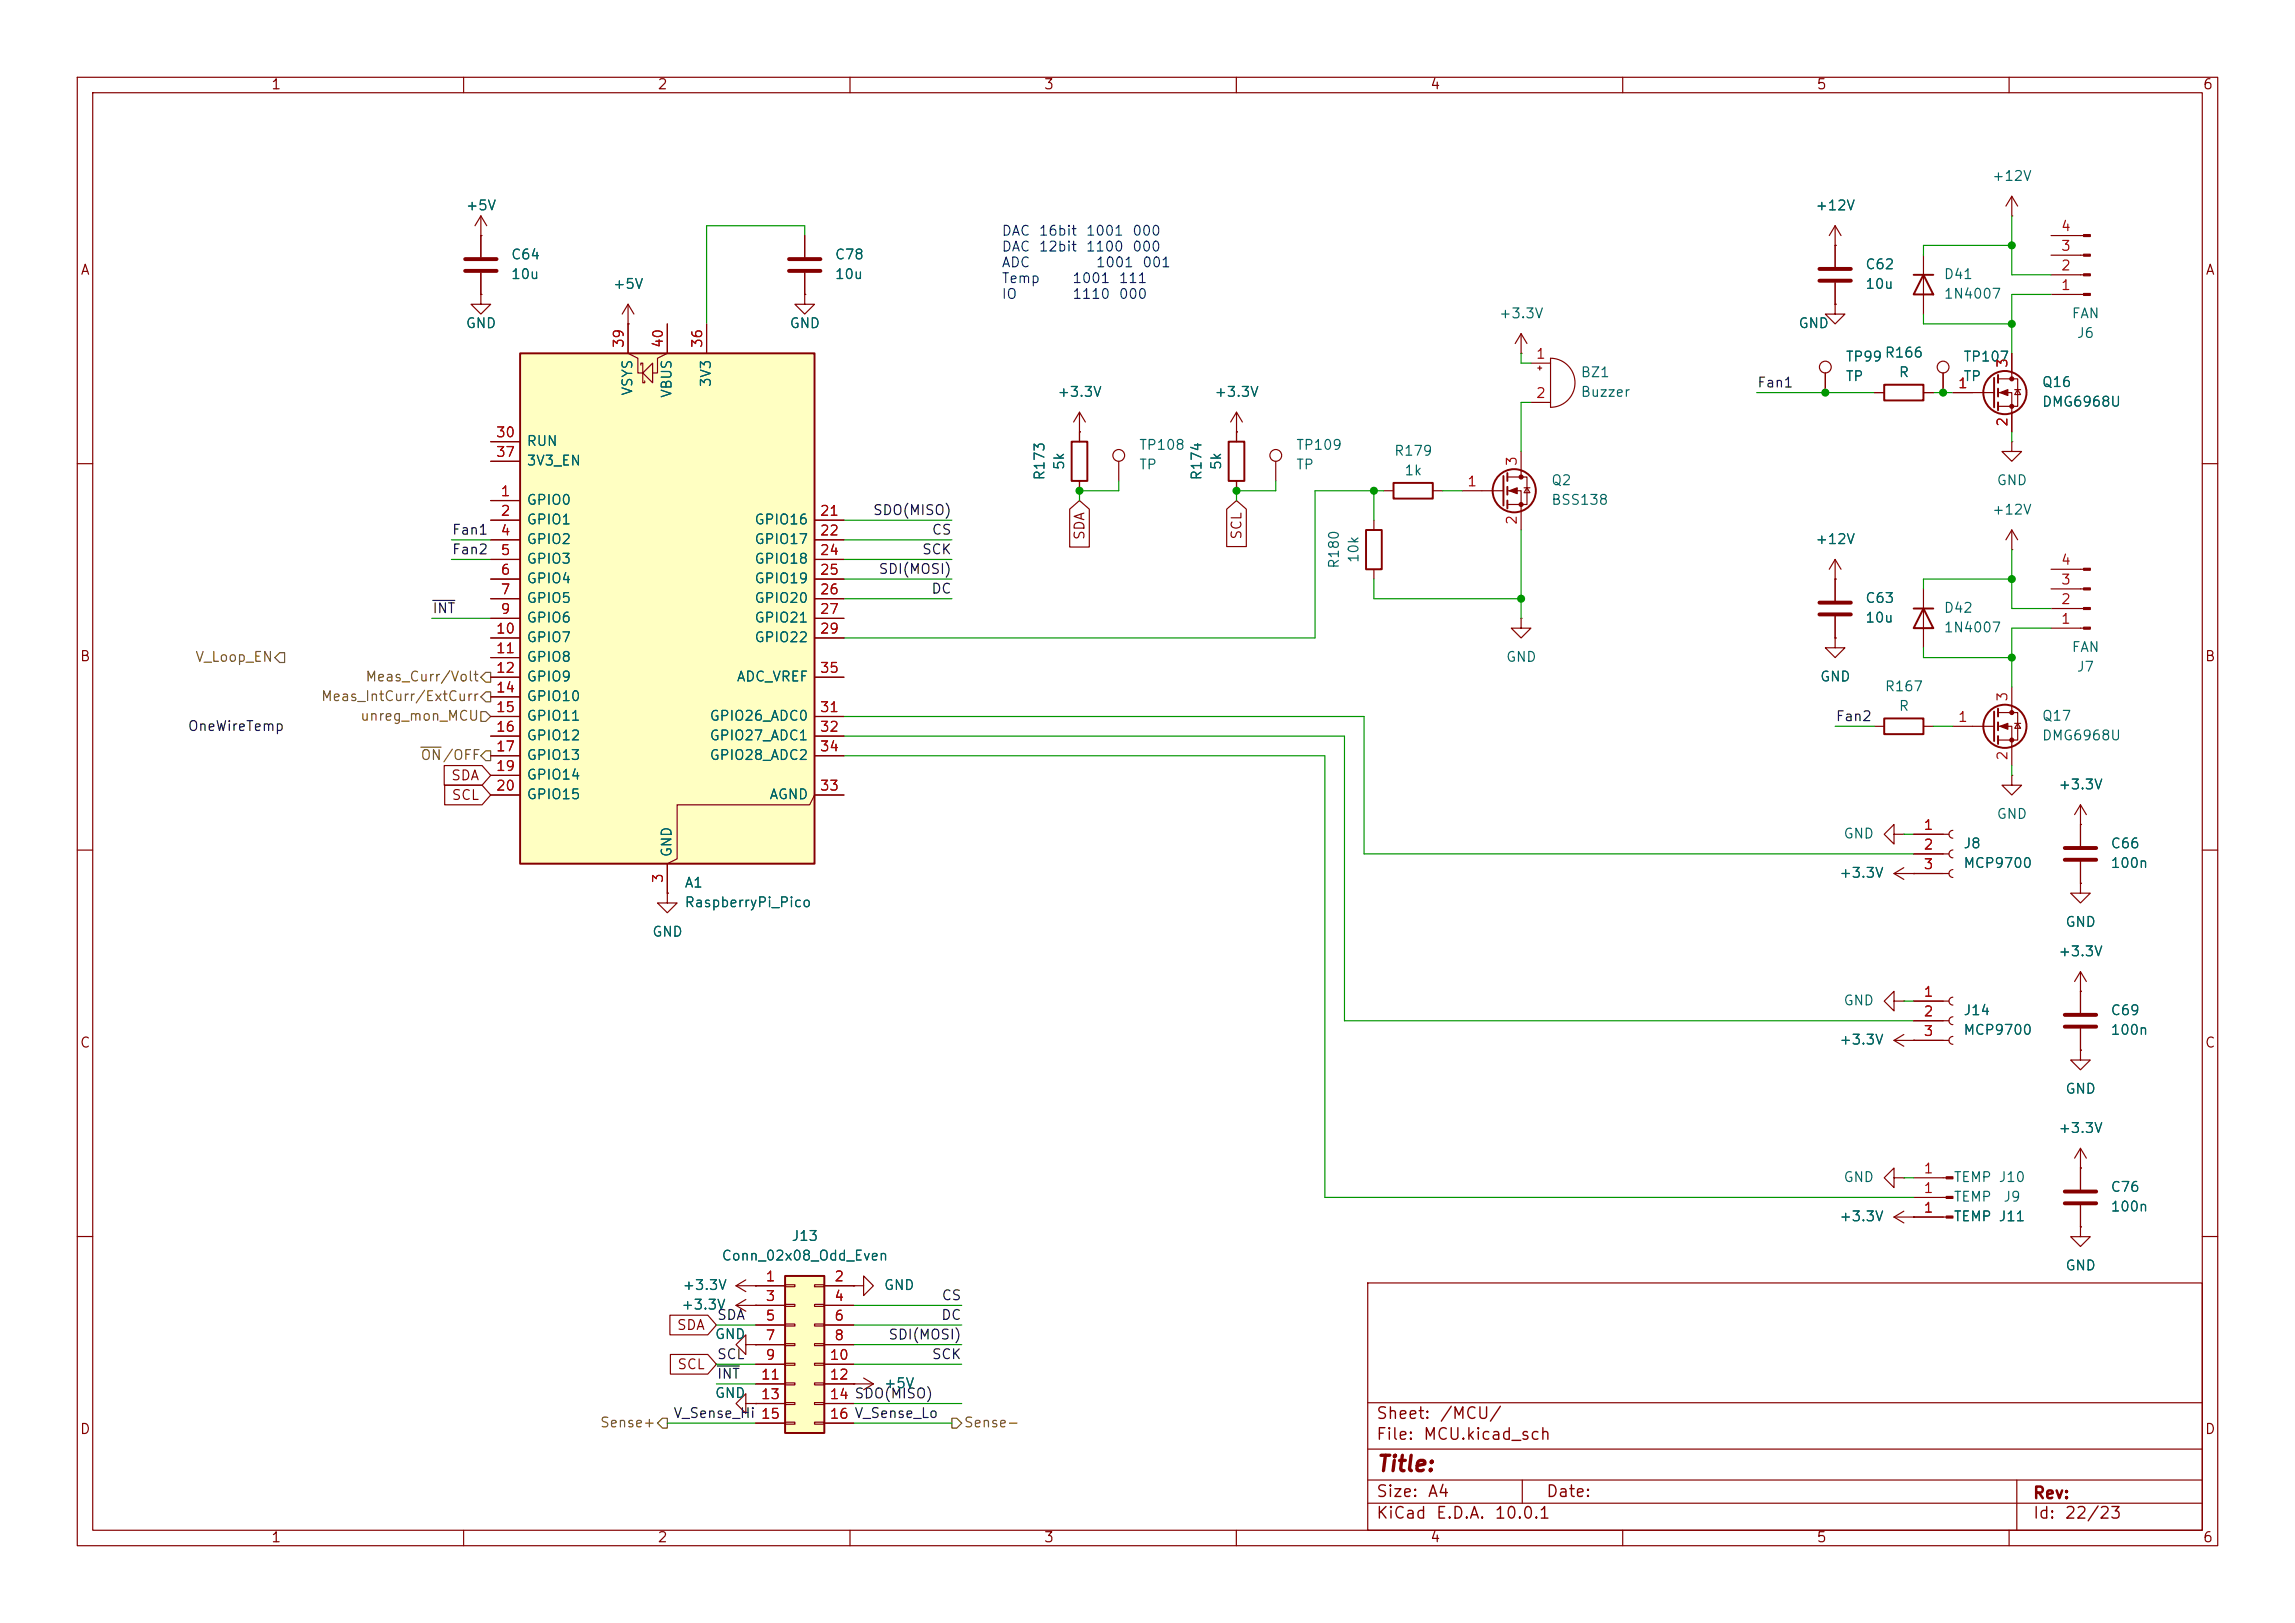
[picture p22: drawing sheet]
<svg xmlns="http://www.w3.org/2000/svg" width="297mm" height="210mm" viewBox="0 0 297 210" stroke-linecap="round" stroke-linejoin="round" font-family="sans-serif">
<defs><g id="words">
<text font-size="2" fill="#840000" x="178" y="190.9">Title:</text>
<g font-size="1.5" fill="#840000">
<text x="178" y="184">Sheet:</text>
<text x="186.2" y="184">/MCU/</text>
<text x="178" y="186.7">File:</text>
<text x="184.1" y="186.7">MCU.kicad_sch</text>
<text x="178" y="196.9">KiCad</text>
<text x="178" y="194.1">Size:</text>
<text x="184.7" y="194.1">A4</text>
<text x="185.7" y="196.9">E.D.A.</text>
<text x="193.3" y="196.9">10.0.1</text>
<text x="200" y="194.1">Date:</text>
<text x="263" y="194.3">Rev:</text>
<text x="263" y="196.9">Id:</text>
<text x="267.1" y="196.9">22/23</text>
</g>
<g font-size="1.3" fill="#840000">
<text x="35" y="11.9">1</text>
<text x="85" y="11.9">2</text>
<text x="135" y="11.9">3</text>
<text x="185" y="11.9">4</text>
<text x="235" y="11.9">5</text>
<text x="285" y="11.9">6</text>
<text x="10.3" y="35.9">A</text>
<text x="285.3" y="35.9">A</text>
<text x="140.7" y="70" transform="rotate(-90 140.7 70)">SDA</text>
<text x="161" y="69.9" transform="rotate(-90 161 69.9)">SCL</text>
<text x="10.3" y="85.9">B</text>
<text x="285.3" y="85.9">B</text>
<text x="58.3" y="101.3">SDA</text>
<text x="58.4" y="103.8">SCL</text>
<text x="10.3" y="135.9">C</text>
<text x="285.3" y="135.9">C</text>
<text x="87.5" y="172.4">SDA</text>
<text x="87.6" y="177.5">SCL</text>
<text x="10.3" y="185.9">D</text>
<text x="285.3" y="185.9">D</text>
<text x="35" y="199.9">1</text>
<text x="85" y="199.9">2</text>
<text x="135" y="199.9">3</text>
<text x="185" y="199.9">4</text>
<text x="235" y="199.9">5</text>
<text x="285" y="199.9">6</text>
</g>
<g font-size="1.3" fill="#006464">
<text x="257.7" y="23.7">+12V</text>
<text x="60.2" y="27.5">+5V</text>
<text x="234.8" y="27.5">+12V</text>
<text x="66" y="33.9">C64</text>
<text x="108" y="33.9">C78</text>
<text x="241.3" y="35.2">C62</text>
<text x="66" y="36.4">10u</text>
<text x="79.2" y="37.7">+5V</text>
<text x="108" y="36.4">10u</text>
<text x="193.9" y="41.5">+3.3V</text>
<text x="241.3" y="37.7">10u</text>
<text x="251.5" y="36.4">D41</text>
<text x="251.5" y="39">1N4007</text>
<text x="268" y="41.5">FAN</text>
<text x="60.2" y="42.8">GND</text>
<text x="102.1" y="42.8">GND</text>
<text x="232.7" y="42.8">GND</text>
<text x="238.8" y="47.1">TP99</text>
<text x="243.8" y="46.6">R166</text>
<text x="254" y="47.1">TP107</text>
<text x="268.7" y="44">J6</text>
<text x="82.1" y="51.3" transform="rotate(-90 82.1 51.3)">VSYS</text>
<text x="87.2" y="51.6" transform="rotate(-90 87.2 51.6)">VBUS</text>
<text x="92.3" y="50.2" transform="rotate(-90 92.3 50.2)">3V3</text>
<text x="136.8" y="51.7">+3.3V</text>
<text x="157.1" y="51.7">+3.3V</text>
<text x="204.5" y="49.1">BZ1</text>
<text x="204.5" y="51.7">Buzzer</text>
<text x="238.8" y="49.6">TP</text>
<text x="245.6" y="49.1">R</text>
<text x="254" y="49.6">TP</text>
<text x="264.2" y="50.4">Q16</text>
<text x="264.2" y="52.9">DMG6968U</text>
<text x="68.1" y="58">RUN</text>
<text x="147.3" y="58.5">TP108</text>
<text x="167.6" y="58.5">TP109</text>
<text x="180.3" y="59.3">R179</text>
<text x="68.1" y="65.6">GPIO0</text>
<text x="68.1" y="60.6">3V3_EN</text>
<text x="135.5" y="62.2" transform="rotate(-90 135.5 62.2)">R173</text>
<text x="138" y="60.9" transform="rotate(-90 138 60.9)">5k</text>
<text x="147.3" y="61.1">TP</text>
<text x="155.8" y="62.2" transform="rotate(-90 155.8 62.2)">R174</text>
<text x="158.3" y="60.9" transform="rotate(-90 158.3 60.9)">5k</text>
<text x="167.6" y="61.1">TP</text>
<text x="181.7" y="61.8">1k</text>
<text x="200.7" y="65.6">BSS138</text>
<text x="200.7" y="63.1">Q2</text>
<text x="258.3" y="63.1">GND</text>
<text x="68.1" y="68.2">GPIO1</text>
<text x="68.1" y="70.7">GPIO2</text>
<text x="97.6" y="68.2">GPIO16</text>
<text x="97.6" y="70.7">GPIO17</text>
<text x="234.8" y="70.7">+12V</text>
<text x="257.7" y="66.9">+12V</text>
<text x="68.1" y="73.3">GPIO3</text>
<text x="68.1" y="75.8">GPIO4</text>
<text x="97.6" y="73.3">GPIO18</text>
<text x="97.6" y="75.8">GPIO19</text>
<text x="173.6" y="73.7" transform="rotate(-90 173.6 73.7)">R180</text>
<text x="176.1" y="72.9" transform="rotate(-90 176.1 72.9)">10k</text>
<text x="68.1" y="78.3">GPIO5</text>
<text x="68.1" y="80.9">GPIO6</text>
<text x="68.1" y="83.4">GPIO7</text>
<text x="97.6" y="78.3">GPIO20</text>
<text x="97.6" y="80.9">GPIO21</text>
<text x="97.6" y="83.4">GPIO22</text>
<text x="241.3" y="78.3">C63</text>
<text x="241.3" y="80.9">10u</text>
<text x="251.5" y="79.6">D42</text>
<text x="251.5" y="82.1">1N4007</text>
<text x="68.1" y="86">GPIO8</text>
<text x="68.1" y="88.5">GPIO9</text>
<text x="95.3" y="88.5">ADC_VREF</text>
<text x="194.8" y="86">GND</text>
<text x="235.5" y="88.5">GND</text>
<text x="243.8" y="89.8">R167</text>
<text x="268" y="84.7">FAN</text>
<text x="268.7" y="87.2">J7</text>
<text x="68.1" y="91">GPIO10</text>
<text x="68.1" y="93.6">GPIO11</text>
<text x="91.7" y="93.6">GPIO26_ADC0</text>
<text x="245.6" y="92.3">R</text>
<text x="264.2" y="93.6">Q17</text>
<text x="68.1" y="96.1">GPIO12</text>
<text x="68.1" y="98.7">GPIO13</text>
<text x="68.1" y="101.2">GPIO14</text>
<text x="91.7" y="96.1">GPIO27_ADC1</text>
<text x="91.7" y="98.7">GPIO28_ADC2</text>
<text x="264.2" y="96.1">DMG6968U</text>
<text x="68.1" y="103.7">GPIO15</text>
<text x="99.5" y="103.7">AGND</text>
<text x="258.3" y="106.3">GND</text>
<text x="266.3" y="102.5">+3.3V</text>
<text x="87.2" y="111" transform="rotate(-90 87.2 111)">GND</text>
<text x="237.9" y="113.9">+3.3V</text>
<text x="238.5" y="108.8">GND</text>
<text x="254" y="110.1">J8</text>
<text x="254" y="112.6">MCP9700</text>
<text x="273.1" y="112.6">100n</text>
<text x="273.1" y="110.1">C66</text>
<text x="88.5" y="115.2">A1</text>
<text x="88.5" y="117.7">RaspberryPi_Pico</text>
<text x="84.3" y="121.5">GND</text>
<text x="266.3" y="124.1">+3.3V</text>
<text x="267.2" y="120.2">GND</text>
<text x="238.5" y="130.4">GND</text>
<text x="254" y="131.7">J14</text>
<text x="273.1" y="131.7">C69</text>
<text x="237.9" y="135.5">+3.3V</text>
<text x="254" y="134.2">MCP9700</text>
<text x="273.1" y="134.2">100n</text>
<text x="267.2" y="141.8">GND</text>
<text x="266.3" y="146.9">+3.3V</text>
<text x="238.5" y="153.3">GND</text>
<text x="252.7" y="155.8">TEMP</text>
<text x="252.7" y="153.3">TEMP J10</text>
<text x="259.2" y="155.8">J9</text>
<text x="273.1" y="154.5">C76</text>
<text x="102.3" y="160.9">J13</text>
<text x="237.9" y="158.3">+3.3V</text>
<text x="252.7" y="158.3">TEMP J11</text>
<text x="273.1" y="157.1">100n</text>
<text x="88.2" y="167.2">+3.3V</text>
<text x="93.3" y="163.4">Conn_02x08_Odd_Even</text>
<text x="114.3" y="167.2">GND</text>
<text x="267.2" y="164.7">GND</text>
<text x="88.1" y="169.8">+3.3V</text>
<text x="92.4" y="173.6">GND</text>
<text x="114.3" y="179.9">+5V</text>
<text x="92.4" y="181.2">GND</text>
</g>
<g font-size="1.3" fill="#0000c2">
<text x="129.5" y="30.8">DAC</text>
<text x="129.5" y="32.9">DAC</text>
<text x="129.5" y="34.9">ADC</text>
<text x="134.3" y="30.8">16bit</text>
<text x="134.3" y="32.9">12bit</text>
<text x="140.4" y="30.8">1001</text>
<text x="140.4" y="32.9">1100</text>
<text x="141.7" y="34.9">1001</text>
<text x="146.4" y="30.8">000</text>
<text x="146.4" y="32.9">000</text>
<text x="147.7" y="34.9">001</text>
<text x="129.5" y="36.9">Temp</text>
<text x="129.5" y="39">IO</text>
<text x="138.7" y="36.9">1001</text>
<text x="138.7" y="39">1110</text>
<text x="144.7" y="36.9">111</text>
<text x="144.7" y="39">000</text>
</g>
<g font-size="1.3" fill="#a90000">
<text x="266.6" y="35.3">2</text>
<text x="266.6" y="32.8">3</text>
<text x="266.6" y="30.2">4</text>
<text x="266.6" y="37.8">1</text>
<text x="81" y="45.1" transform="rotate(-90 81 45.1)">39</text>
<text x="86.1" y="45.1" transform="rotate(-90 86.1 45.1)">40</text>
<text x="91.2" y="45.1" transform="rotate(-90 91.2 45.1)">36</text>
<text x="198.7" y="46.7">1</text>
<text x="260.1" y="47.7" transform="rotate(-90 260.1 47.7)">3</text>
<text x="198.7" y="51.8">2</text>
<text x="253.3" y="50.5">1</text>
<text x="64.1" y="56.9">30</text>
<text x="64.1" y="59.4">37</text>
<text x="260.1" y="55.3" transform="rotate(-90 260.1 55.3)">2</text>
<text x="64.7" y="64.5">1</text>
<text x="189.8" y="63.2">1</text>
<text x="196.6" y="60.4" transform="rotate(-90 196.6 60.4)">3</text>
<text x="64.7" y="67.1">2</text>
<text x="64.7" y="69.6">4</text>
<text x="106" y="67.1">21</text>
<text x="106" y="69.6">22</text>
<text x="196.6" y="68" transform="rotate(-90 196.6 68)">2</text>
<text x="64.7" y="72.1">5</text>
<text x="64.7" y="74.7">6</text>
<text x="64.7" y="77.2">7</text>
<text x="106" y="72.1">24</text>
<text x="106" y="74.7">25</text>
<text x="106" y="77.2">26</text>
<text x="266.6" y="75.9">3</text>
<text x="266.6" y="73.4">4</text>
<text x="64.1" y="82.3">10</text>
<text x="64.7" y="79.8">9</text>
<text x="106" y="79.8">27</text>
<text x="106" y="82.3">29</text>
<text x="266.6" y="81">1</text>
<text x="266.6" y="78.5">2</text>
<text x="64.1" y="84.8">11</text>
<text x="64.1" y="87.4">12</text>
<text x="64.1" y="89.9">14</text>
<text x="106" y="87.4">35</text>
<text x="64.1" y="92.5">15</text>
<text x="64.1" y="95">16</text>
<text x="106" y="92.5">31</text>
<text x="106" y="95">32</text>
<text x="253.3" y="93.7">1</text>
<text x="260.1" y="90.9" transform="rotate(-90 260.1 90.9)">3</text>
<text x="64.1" y="97.5">17</text>
<text x="64.1" y="100.1">19</text>
<text x="106" y="97.5">34</text>
<text x="260.1" y="98.5" transform="rotate(-90 260.1 98.5)">2</text>
<text x="64.1" y="102.6">20</text>
<text x="106" y="102.6">33</text>
<text x="248.8" y="107.7">1</text>
<text x="248.8" y="110.2">2</text>
<text x="248.8" y="112.8">3</text>
<text x="86.1" y="114.4" transform="rotate(-90 86.1 114.4)">3</text>
<text x="248.8" y="129.3">1</text>
<text x="248.8" y="131.8">2</text>
<text x="248.8" y="134.4">3</text>
<text x="248.8" y="154.7">1</text>
<text x="248.8" y="152.1">1</text>
<text x="248.8" y="157.2">1</text>
<text x="99" y="166.1">1</text>
<text x="107.9" y="166.1">2</text>
<text x="99" y="168.7">3</text>
<text x="99" y="171.2">5</text>
<text x="99" y="173.7">7</text>
<text x="107.9" y="168.7">4</text>
<text x="107.9" y="171.2">6</text>
<text x="107.9" y="173.7">8</text>
<text x="98.4" y="178.8">11</text>
<text x="99" y="176.3">9</text>
<text x="107.3" y="176.3">10</text>
<text x="107.3" y="178.8">12</text>
<text x="98.4" y="181.4">13</text>
<text x="98.4" y="183.9">15</text>
<text x="107.3" y="181.4">14 SDO(MISO)</text>
<text x="107.3" y="183.9">16 V_Sense_Lo</text>
<text x="107.3" y="181.4">14</text>
<text x="107.3" y="183.9">16</text>
</g>
<g font-size="1.3" fill="#0f0f0f">
<text x="227.3" y="50.5">Fan1</text>
<text x="58.4" y="69.5">Fan1</text>
<text x="112.9" y="67">SDO(MISO)</text>
<text x="120.5" y="69.5">CS</text>
<text x="58.4" y="72">Fan2</text>
<text x="113.6" y="74.6">SDI(MOSI)</text>
<text x="119.2" y="72">SCK</text>
<text x="120.4" y="77.1">DC</text>
<text x="55.9" y="79.7">INT</text>
<text x="24.2" y="94.9">OneWireTemp</text>
<text x="237.5" y="93.6">Fan2</text>
<text x="92.7" y="171.1">SDA</text>
<text x="114.9" y="173.6">SDI(MOSI)</text>
<text x="121.7" y="171.1">DC</text>
<text x="121.8" y="168.6">CS</text>
<text x="92.7" y="178.7">INT</text>
<text x="92.7" y="176.2">SCL</text>
<text x="120.5" y="176.2">SCK</text>
<text x="87.1" y="183.8">V_Sense_Hi 15</text>
</g>
<g font-size="1.3" fill="#725600">
<text x="25.2" y="86">V_Loop_EN</text>
<text x="47.2" y="88.5">Meas_Curr/Volt</text>
<text x="41.5" y="91">Meas_IntCurr/ExtCurr</text>
<text x="46.5" y="93.6">unreg_mon_MCU</text>
<text x="54.3" y="98.7">ON/OFF</text>
<text x="77.6" y="185">Sense+</text>
<text x="124.7" y="185">Sense-</text>
</g>
</g></defs>
<g fill="none" stroke="#840000" stroke-width=".15">
<path d="M10 10h277v190h-277zM12 12h273v186h-273zM60 10v2M110 10v2M160 10v2M210 10v2M260 10v2M248.9 33v7.6M251.5 48.3v2.5M252.7 50.8h5.4M258.6 49h2.5v3.6h-2.5M258.6 50.8h1.7v5.1"/>
<path d="M260.3 57.2v1.2h1.3l-1.3 1.3-1.2-1.3h1.2M260.3 57.2h.1M260.3 45.7v3.3M260.7 50.4h.8M261.1 50.4l.4 .7h-.8zM10 60h2M285 60h2M196.8 80v1.3h1.3l-1.3 1.3-1.2-1.3h1.2M196.8 80h.1M10 110h2M245.1 108v-1.3l-1.3 1.3 1.3 1.2v-1.2h1.3M245.1 113l1.3 .8"/>
<path d="M245.1 113h7.1M246.4 108h.1M246.4 112.3l-1.3 .7M247.6 113h.1M247.6 108h4.6M247.6 110.5h4.6M252.7 107.4a.51 .51 0 0 0-.5 .6 .51 .51 0 0 0 .5 .5M252.7 110a.51 .51 0 0 0-.5 .5 .51 .51 0 0 0 .5 .5M252.7 112.5a.51 .51 0 0 0-.5 .5 .51 .51 0 0 0 .5 .5M260.3 100.3v1.3h1.3l-1.3 1.3-1.2-1.3h1.2M260.3 100.3h.1M269.2 114.3v1.3h1.3l-1.3 1.2-1.2-1.2h1.2"/>
<path d="M269.2 114.3h.1M269.2 106.7h.1M269.2 104.1v5.4M269.2 111.5v2.8M269.2 104.1l-.7 1.3M269.2 104.1l.8 1.3M285 110h2M245.1 129.5v-1.2l-1.3 1.2 1.3 1.3v-1.3h1.3M245.1 134.6l1.3 .8M245.1 134.6h7.1M246.4 129.5h.1M246.4 133.9l-1.3 .7"/>
<path d="M247.6 134.6h.1M247.6 129.5h4.6M247.6 132.1h4.6M252.7 129a.51 .51 0 0 0-.5 .5 .51 .51 0 0 0 .5 .5M252.7 131.6a.51 .51 0 0 0-.5 .5 .51 .51 0 0 0 .5 .5M252.7 134.1a.51 .51 0 0 0-.5 .5 .51 .51 0 0 0 .5 .5M269.2 128.3h.1M269.2 135.9v1.3h1.3l-1.3 1.2-1.2-1.2h1.2M269.2 135.9h.1M269.2 125.7l-.7 1.3M269.2 125.7l.8 1.3M269.2 125.7v5.4"/>
<path d="M269.2 133.1v2.8M245.1 152.4v-1.3l-1.3 1.3 1.3 1.3v-1.3h1.3M245.1 157.5l1.3 .7M245.1 157.5h6.8M246.4 152.4h.1M246.4 156.7l-1.3 .8M247.6 157.5h.1M247.6 154.9h4.3M247.6 152.4h4.3M269.2 151.1h.1M269.2 158.8v1.2h1.3l-1.3 1.3-1.2-1.3h1.2M269.2 158.8h.1"/>
<path d="M269.2 148.6v5.3M269.2 156v2.8M269.2 148.6l-.7 1.3M269.2 148.6l.8 1.3M10 160h2M95.2 168.9l1.3 .8M95.2 168.9h2.6M95.2 166.4l1.3 .7M95.2 166.4h2.6M96.5 174v-1.3l-1.3 1.3 1.3 1.3v-1.3h1.3M96.5 168.1l-1.3 .8M96.5 165.6l-1.3 .8"/>
<path d="M97.8 168.9h.1M97.8 174h.1M97.8 166.4h.1M177 166h108v32h-108zM285 160h2M60 198v2M96.5 181.6v-1.3l-1.3 1.3 1.3 1.3v-1.3h1.3M97.8 181.6h.1M110 198v2M160 198v2M177 194.5h108M177 191.5h108"/>
<path d="M177 187.5h108M177 181.5h108M197 191.5v3M210 198v2M260 198v2M261 191.5v6.5"/>
<circle cx="251.5" cy="47.5" r=".76"/>
</g>
<path d="M267.2 109.7h4.1M267.2 111.3h4.1M267.2 131.3h4.1M267.2 132.8h4.1M267.2 154.2h4.1M267.2 155.7h4.1" fill="none" stroke="#840000" stroke-width=".51"/>
<g fill="none" stroke="#840000" stroke-width=".25">
<path d="M247.6 35.6h2.6M248.9 35.6l1.3 2.5h-2.6zM258.1 48.9v3.8M258.6 48.5v1M258.6 50.3v1M258.6 52.1v1"/>
<circle cx="259.5" cy="50.8" r="2.79"/>
</g>
<g fill="#840000" stroke="#840000" stroke-width=".15">
<path d="M258.8 50.8l1-.4v.8z"/>
<path d="M251.9 154.8h.8v.3h-.8z"/>
<path d="M251.9 157.4h.8v.2h-.8z"/>
<path d="M251.9 152.3h.8v.2h-.8z"/>
<circle cx="260.3" cy="49" r=".25"/>
<circle cx="260.3" cy="52.6" r=".25"/>
</g>
<path d="M101.6 165.1h5.1v20.3h-5.1z" fill="#ffffc2"/>
<g fill="none" stroke="#840000" stroke-width=".25">
<path d="M159 57.2h2v5h-2zM176.8 68.6h2v5.1h-2zM180.3 62.5h5.1v2h-5.1zM194.6 61.6v3.8M195.1 61.2v1M195.1 63v1M195.1 64.8v1M247.6 78.7h2.6M248.9 78.7l1.3 2.6h-2.6zM243.8 93h5.1v2h-5.1zM258.1 92.1v3.8M258.6 91.7v1"/>
<path d="M258.6 93.5v1M258.6 95.3v1M101.6 165.1h5.1v20.3h-5.1z"/>
<circle cx="196" cy="63.5" r="2.79"/>
<circle cx="259.5" cy="94" r="2.79"/>
</g>
<g fill="none" stroke="#840000" stroke-width=".15">
<path d="M62.2 30.5h.1M62.2 38.1v1.3h1.3l-1.3 1.2-1.2-1.2h1.2M62.2 38.1h.1M62.2 27.9v5.4M62.2 35.3v2.8M62.2 27.9l-.7 1.3M62.2 27.9l.8 1.3M81.3 39.4l-.8 1.2M81.3 39.4l.7 1.2M81.3 39.4v2.5M104.1 38.1v1.3h1.3l-1.3 1.2-1.2-1.2h1.2M104.1 38.1h.1"/>
<path d="M104.1 30.5v2.8M104.1 35.3v2.8M237.5 39.4v1.2h1.3l-1.3 1.3-1.3-1.3h1.3M237.5 39.4h.1M237.5 31.8v2.7M237.5 36.6v2.8M81.3 41.9h.1M160 55.9h.1M160 53.3v3.9M160 53.3l-.7 1.3M160 53.3l.8 1.3M165.1 59.7v2.5"/>
<path d="M196.8 45.7h.1M196.8 43.2l-.7 1.3M196.8 43.2l.8 1.3M196.8 43.2v2.5M196.8 58.4v3.3M198.1 47h2.6M198.1 52.1h2.6M199 47.6h.5M199.3 47.4v.5M200.7 46.4a3.2 3.2 0 0 1 3.1 3.1 3.2 3.2 0 0 1-3.1 3.2zM236.2 48.3v2.5M160 62.2v1.3"/>
<path d="M177.8 67.3v1.3M177.8 73.7v1.2M179.1 63.5h1.2M185.4 63.5h1.3M189.2 63.5h5.4M195.1 61.7h2.5v3.6h-2.5M195.1 63.5h1.7v5.1M197.2 63.1h.8M197.6 63.1l.4 .7h-.8zM237.5 74.9h.1M237.5 72.4v5.3M237.5 79.8v2.8"/>
<path d="M237.5 72.4l-.8 1.3M237.5 72.4l.8 1.3M248.9 76.2v7.6M237.5 82.6v1.2h1.3l-1.3 1.3-1.3-1.3h1.3M237.5 82.6h.1M242.6 94h1.2M248.9 94h1.3M252.7 94h5.4M258.6 92.2h2.5v3.6h-2.5M258.6 94h1.7v5.1M260.3 88.9v3.3M260.7 93.6h.8"/>
<path d="M261.1 93.6l.4 .6h-.8zM97.8 166.4h3.8M97.8 168.9h3.8M97.8 171.5h3.8M97.8 174h3.8M97.8 176.5h3.8M97.8 179.1h3.8M101.6 166.2h1.3v.3h-1.3zM101.6 168.8h1.3v.2h-1.3zM101.6 171.3h1.3v.3h-1.3zM101.6 173.9h1.3v.2h-1.3zM101.6 176.4h1.3v.3h-1.3z"/>
<path d="M101.6 178.9h1.3v.3h-1.3zM105.4 166.2h1.3v.3h-1.3zM105.4 168.8h1.3v.2h-1.3zM105.4 171.3h1.3v.3h-1.3zM105.4 173.9h1.3v.2h-1.3zM105.4 176.4h1.3v.3h-1.3zM105.4 178.9h1.3v.3h-1.3zM106.7 166.4h3.8M106.7 168.9h3.8M106.7 171.5h3.8M106.7 174h3.8M106.7 176.5h3.8"/>
<path d="M106.7 179.1h3.8M97.8 181.6h3.8M97.8 184.2h3.8M101.6 181.5h1.3v.2h-1.3zM101.6 184h1.3v.3h-1.3zM105.4 181.5h1.3v.2h-1.3zM105.4 184h1.3v.3h-1.3zM106.7 181.6h3.8M106.7 184.2h3.8"/>
<circle cx="165.1" cy="58.9" r=".76"/>
<circle cx="236.2" cy="47.5" r=".76"/>
</g>
<path d="M60.2 33.5h4.1M60.2 35.1h4.1M102.1 33.5h4.1M102.1 35.1h4.1M235.5 34.8h4M235.5 36.3h4M235.5 78h4M235.5 79.5h4" fill="none" stroke="#840000" stroke-width=".51"/>
<g fill="#840000" stroke="#840000" stroke-width=".15">
<path d="M258.8 94l1-.4v.8z"/>
<path d="M195.3 63.5l1-.4v.8z"/>
<circle cx="260.3" cy="92.2" r=".25"/>
<circle cx="260.3" cy="95.8" r=".25"/>
<circle cx="196.8" cy="61.7" r=".25"/>
<circle cx="196.8" cy="65.3" r=".25"/>
</g>
<path d="M67.3 45.7h38.1v66.1h-38.1z" fill="#ffffc2"/>
<path d="M67.3 45.7h38.1v66.1h-38.1zM138.7 57.2h2v5h-2zM243.8 49.8h5.1v2h-5.1z" fill="none" stroke="#840000" stroke-width=".25"/>
<g fill="none" stroke="#840000" stroke-width=".15">
<path d="M62.2 38.1h.1M62.2 30.5h.1M62.2 30.5v2.8M62.2 35.3v2.8M104.1 38.1h.1M104.1 30.5v2.8M104.1 35.3v2.8M237.5 31.8h.1M237.5 39.4h.1M237.5 29.2l-.8 1.3M237.5 29.2l.8 1.3M237.5 29.2v5.3"/>
<path d="M237.5 36.6v2.8M260.3 27.9h.1M260.3 25.4v2.5M260.3 25.4l-.7 1.3M260.3 25.4l.8 1.3M265.4 38.1h4.2M265.4 35.6h4.2M265.4 33h4.2M265.4 30.5h4.2M63.5 57.2h3.8M63.5 59.7h3.8M81.3 41.9v3.8l1.2 .7v1.9h.7"/>
<path d="M81.3 41.9h.1M82.9 47.2v-.2h.3v2.5h.2v-.2M83.2 48.3l1.3-1.3v2.5zM86.4 41.9v3.8l-1.3 .7v1.9h-.6M91.4 41.9v3.8M139.7 55.9h.1M139.7 53.3v3.9M139.7 53.3l-.8 1.3M139.7 53.3l.8 1.3M144.8 59.7v2.5M160 55.9h.1M160 55.9v1.3"/>
<path d="M236.2 48.3v2.5M242.6 50.8h1.2M248.9 50.8h1.3M251.5 48.3v2.5M252.7 50.8h2.6M260.3 45.7v2.6M260.3 53.3v2.6M63.5 64.8h3.8M63.5 67.3h3.8M63.5 69.9h3.8M63.5 72.4h3.8M63.5 74.9h3.8"/>
<path d="M63.5 77.5h3.8M105.4 67.3h3.8M105.4 69.9h3.8M105.4 72.4h3.8M105.4 74.9h3.8M105.4 77.5h3.8M138.4 65.9l1.3-1.1 1.3 1.1v4.9h-2.6zM139.7 62.2v1.3M158.7 65.9l1.3-1.1 1.3 1.1v4.8h-2.6zM160 62.2v1.3M237.5 74.9h.1M237.5 74.9v2.8"/>
<path d="M237.5 79.8v2.8M260.3 71.1h.1M260.3 68.6l-.7 1.3M260.3 68.6l.8 1.3M260.3 68.6v2.5M265.4 78.7h4.2M265.4 76.2h4.2M265.4 73.7h4.2M57.5 99.1h4.9l1.1 1.2-1.1 1.3h-4.9zM63.5 80h3.8M63.5 82.6h3.8M63.5 85.1h3.8"/>
<path d="M63.5 87.6h3.8M63.5 90.2h3.8M63.5 92.7h3.8M63.5 95.3h3.8M63.5 97.8h3.8M105.4 80h3.8M105.4 82.6h3.8M105.4 87.6h3.8M105.4 92.7h3.8M105.4 95.3h3.8M105.4 97.8h3.8M237.5 82.6h.1"/>
<path d="M265.4 81.3h4.2M57.5 101.6h4.9l1.1 1.3-1.1 1.2h-4.9zM63.5 100.3h3.8M63.5 102.9h3.8M86.4 115.6v1.2h1.2l-1.2 1.3-1.3-1.3h1.3M86.4 115.6h.1M109.2 102.9h-3.8l-.6 1.2h-17.2v7l-1.2 .7v3.8M247.6 113h.1M247.6 108h3.9M247.6 110.5h3.9M247.6 113h3.9M269.2 114.3h.1"/>
<path d="M269.2 106.7h.1M269.2 106.7v2.8M269.2 111.5v2.8M247.6 134.6h.1M247.6 129.5h3.9M247.6 132.1h3.9M247.6 134.6h3.9M269.2 128.3h.1M269.2 135.9h.1M269.2 128.3v2.8M269.2 133.1v2.8M247.6 157.5h.1"/>
<path d="M247.6 157.5h3.9M269.2 151.1h.1M269.2 158.8h.1M269.2 151.1v2.8M269.2 156v2.8M86.7 170.2h4.9l1.1 1.3-1.1 1.2h-4.9zM86.8 175.3h4.8l1.1 1.2-1.1 1.3h-4.8zM97.8 166.4h.1M97.8 174h.1M97.8 168.9h.1M97.8 179.1h3.8M97.8 166.4h3.8"/>
<path d="M97.8 168.9h3.8M97.8 171.5h3.8M97.8 174h3.8M97.8 176.5h3.8M106.7 179.1h6.3M106.7 166.4h3.8M106.7 168.9h3.8M106.7 171.5h3.8M106.7 174h3.8M106.7 176.5h3.8M110.5 166.4h1.3v-1.3l1.2 1.3-1.2 1.2v-1.2M110.5 166.4h.1"/>
<path d="M110.5 179.1h.1M111.8 178.3l1.2 .8M113 179.1l-1.2 .7M97.8 181.6h.1M97.8 181.6h3.8M97.8 184.2h3.8M106.7 181.6h3.8M106.7 184.2h3.8"/>
<circle cx="144.8" cy="58.9" r=".76"/>
</g>
<g fill="#840000" stroke="#840000" stroke-width=".15">
<path d="M269.6 81.2h.9v.2h-.9z"/>
<path d="M269.6 78.6h.9v.3h-.9z"/>
<path d="M269.6 76.1h.9v.2h-.9z"/>
<path d="M269.6 73.5h.9v.3h-.9z"/>
<path d="M269.6 38h.9v.2h-.9z"/>
<path d="M269.6 35.4h.9v.3h-.9z"/>
<path d="M269.6 32.9h.9v.2h-.9z"/>
<path d="M269.6 30.4h.9v.2h-.9z"/>
</g>
<path d="M35.6 85.1l.6-.6h.6v1.2h-.6zM54.5 96.7h2.6M62.2 92.1h.7l.6 .6-.6 .6h-.7zM62.9 89.5h.6v1.3h-.6l-.7-.6zM62.9 97.2h.6v1.2h-.6l-.7-.6zM62.9 87h.6v1.3h-.6l-.7-.7zM85.7 183.5h.7v1.3h-.7l-.6-.6zM123.2 183.5h.6l.7 .7-.7 .6h-.6z" fill="none" stroke="#725600" stroke-width=".15"/>
<path d="M56 77.7h2.9M92.8 176.8h2.9" fill="none" stroke="#0f0f0f" stroke-width=".15"/>
<g fill="none" stroke="#009600" stroke-width=".15">
<path d="M104.1 30.5v-1.3h-12.7v12.7M260.3 31.8h-11.4v1.2M260.3 27.9v7.7h5.1M265.4 38.1h-5.1v7.6M196.8 45.7v1.3h1.3M198.1 52.1h-1.3v6.3M227.3 50.8h15.3M248.9 40.6v1.3h11.4M250.2 50.8h2.5M260.3 55.9v1.3M58.4 72.4h5.1M58.4 69.9h5.1"/>
<path d="M109.2 74.9h14M109.2 67.3h14M109.2 77.5h14M109.2 72.4h14M109.2 69.9h14M144.8 62.2v1.3h-5.1v1.3M165.1 62.2v1.3h-5.1v1.3M177.8 74.9v2.6h19M177.8 63.5v3.8M179.1 63.5h-8.9v19.1h-61M186.7 63.5h2.5M196.8 68.6v11.4"/>
<path d="M260.3 74.9h-11.4v1.3M260.3 71.1v7.6h5.1M55.9 80h7.6M109.2 92.7h67.3v17.8h71.1M109.2 97.8h62.2v57.1h76.2M109.2 95.3h64.8v36.8h73.6M237.5 94h5.1M248.9 83.8v1.3h11.4M250.2 94h2.5M260.3 99.1v1.2M265.4 81.3h-5.1v7.6M246.4 108h1.2"/>
<path d="M246.4 129.5h1.2M246.4 152.4h1.2M92.7 176.5h5.1M92.7 171.5h5.1M92.7 179.1h5.1M110.5 176.5h14M110.5 171.5h14M110.5 174h14M110.5 168.9h14M86.4 184.2h11.4M110.5 181.6h14M110.5 184.2h12.7"/>
</g>
<g fill="#009600" stroke="#009600" stroke-width=".13">
<circle cx="260.3" cy="74.9" r=".46"/>
<circle cx="260.3" cy="41.9" r=".46"/>
<circle cx="251.5" cy="50.8" r=".46"/>
<circle cx="260.3" cy="85.1" r=".46"/>
<circle cx="260.3" cy="31.8" r=".46"/>
<circle cx="139.7" cy="63.5" r=".46"/>
<circle cx="160" cy="63.5" r=".46"/>
<circle cx="177.8" cy="63.5" r=".46"/>
<circle cx="236.2" cy="50.8" r=".46"/>
<circle cx="196.8" cy="77.5" r=".46"/>
</g>
<use href="#words"/>
</svg>
